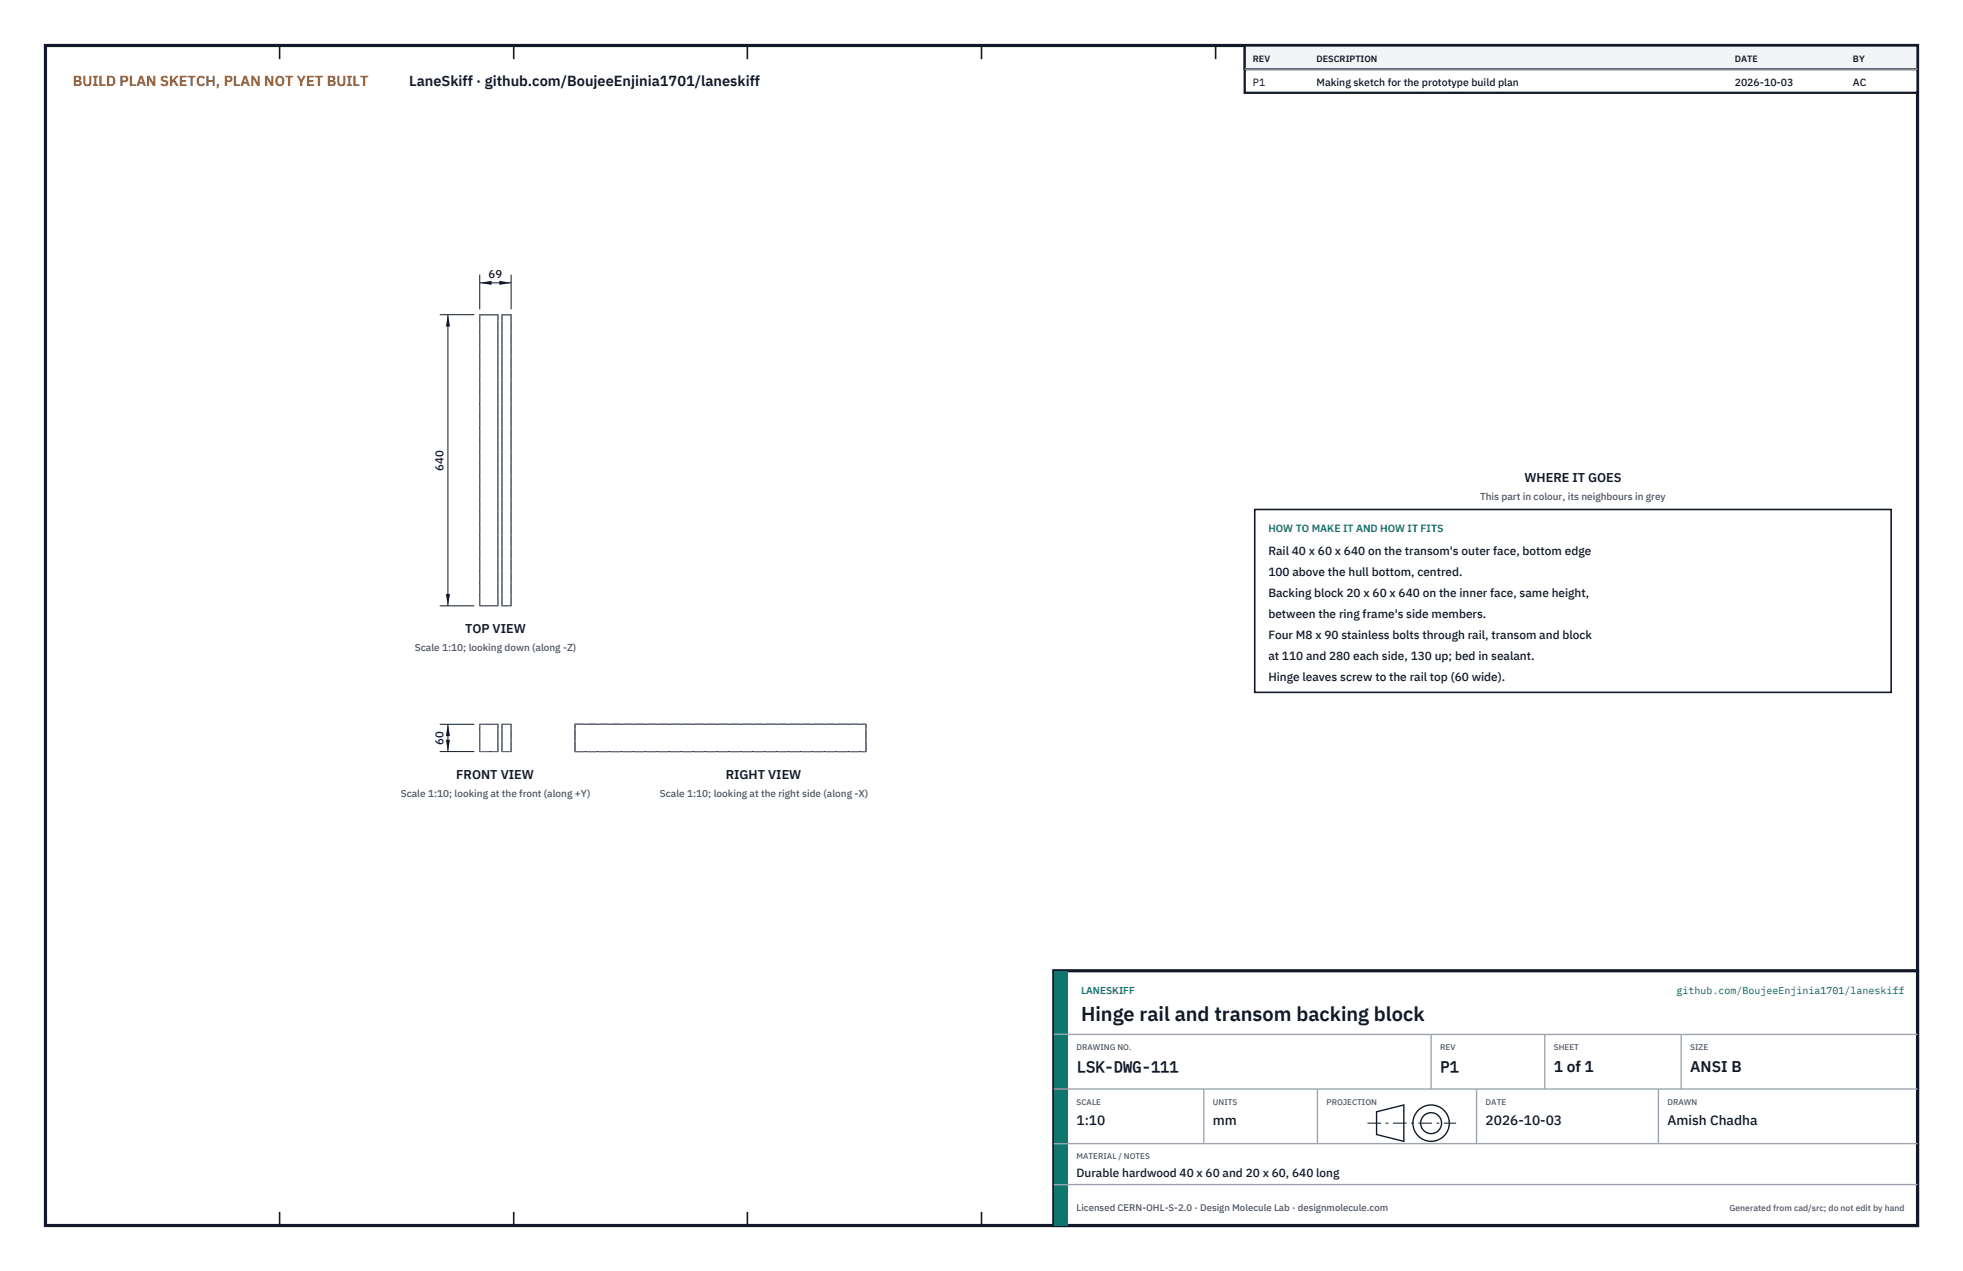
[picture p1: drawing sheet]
<svg xmlns="http://www.w3.org/2000/svg" width="432mm" height="279mm" viewBox="0 0 432 279" stroke-linecap="round" stroke-linejoin="round" font-family="sans-serif">
<defs><g id="words">
<text font-size="4.4" fill="#111827" x="237.8" y="224.4">Hinge rail and transom backing block</text>
<g font-size="3.4" fill="#111827">
<text x="236.8" y="235.6">LSK-DWG-111</text>
<text x="316.8" y="235.6">P1</text>
<text x="341.8" y="235.6">1 of 1</text>
<text x="371.8" y="235.6">ANSI B</text>
</g>
<text font-size="3.2" fill="#b45309" x="16" y="19">BUILD PLAN SKETCH, PLAN NOT YET BUILT</text>
<text font-size="3.2" fill="#111827" x="90" y="19">LaneSkiff · github.com/BoujeeEnjinia1701/laneskiff</text>
<g font-size="3" fill="#111827">
<text x="236.8" y="247.2">1:10</text>
<text x="266.8" y="247.2">mm</text>
<text x="326.8" y="247.2">2026-10-03</text>
<text x="366.8" y="247.2">Amish Chadha</text>
</g>
<g font-size="2.8" fill="#111827">
<text x="335.3" y="106">WHERE IT GOES</text>
<text x="102.3" y="139.2">TOP VIEW</text>
<text x="100.4" y="171.2">FRONT VIEW</text>
<text x="159.6" y="171.2">RIGHT VIEW</text>
</g>
<g font-size="2.6" fill="#111827">
<text x="279" y="122">Rail 40 x 60 x 640 on the transom's outer face, bottom edge</text>
<text x="279" y="126.6">100 above the hull bottom, centred.</text>
<text x="279" y="131.2">Backing block 20 x 60 x 640 on the inner face, same height,</text>
<text x="279" y="135.8">between the ring frame's side members.</text>
<text x="279" y="140.4">Four M8 x 90 stainless bolts through rail, transom and block</text>
<text x="279" y="145">at 110 and 280 each side, 130 up; bed in sealant.</text>
<text x="279" y="149.6">Hinge leaves screw to the rail top (60 wide).</text>
<text x="236.8" y="258.8">Durable hardwood 40 x 60 and 20 x 60, 640 long</text>
</g>
<g font-size="2.5" fill="#111827">
<text x="107.5" y="61.2">69</text>
<text x="97.5" y="103.4" transform="rotate(-90 97.5 103.4)">640</text>
<text x="97.5" y="163.7" transform="rotate(-90 97.5 163.7)">60</text>
</g>
<g font-size="2.3" fill="#111827">
<text x="275.6" y="18.8">P1</text>
<text x="289.6" y="18.8">Making sketch for the prototype build plan</text>
<text x="381.6" y="18.8">2026-10-03</text>
<text x="407.6" y="18.8">AC</text>
</g>
<text font-size="2.3" fill="#0f766e" x="279" y="117">HOW TO MAKE IT AND HOW IT FITS</text>
<g font-size="2.2" fill="#4b5563">
<text x="325.6" y="110">This part in colour, its neighbours in grey</text>
<text x="91.2" y="143.2">Scale 1:10; looking down (along -Z)</text>
<text x="88.1" y="175.2">Scale 1:10; looking at the front (along +Y)</text>
<text x="145.2" y="175.2">Scale 1:10; looking at the right side (along -X)</text>
</g>
<g font-size="2.2" fill="#0f766e">
<text x="237.8" y="218.4">LANESKIFF</text>
<text x="368.8" y="218.4">github.com/BoujeeEnjinia1701/laneskiff</text>
</g>
<text font-size="2.1" fill="#4b5563" x="236.8" y="266.2">Licensed CERN-OHL-S-2.0 · Design Molecule Lab · designmolecule.com</text>
<g font-size="2" fill="#111827">
<text x="275.6" y="13.6">REV</text>
<text x="289.6" y="13.6">DESCRIPTION</text>
<text x="381.6" y="13.6">DATE</text>
<text x="407.6" y="13.6">BY</text>
</g>
<text font-size="1.9" fill="#4b5563" x="380.4" y="266.2">Generated from cad/src; do not edit by hand</text>
<g font-size="1.8" fill="#4b5563">
<text x="236.8" y="230.8">DRAWING NO.</text>
<text x="316.8" y="230.8">REV</text>
<text x="341.8" y="230.8">SHEET</text>
<text x="371.8" y="230.8">SIZE</text>
<text x="236.8" y="242.8">SCALE</text>
<text x="266.8" y="242.8">UNITS</text>
<text x="291.8" y="242.8">PROJECTION</text>
<text x="326.8" y="242.8">DATE</text>
<text x="366.8" y="242.8">DRAWN</text>
<text x="236.8" y="254.8">MATERIAL / NOTES</text>
</g>
</g></defs>
<path d="M10 10h411.8v259.4h-411.8z" fill="none" stroke="#111827" stroke-width=".7" stroke-linecap="butt"/>
<g fill="none" stroke="#111827" stroke-width=".35">
<path d="M61.5 10v3M113 10v3M164.4 10v3M215.9 10v3M267.4 10v3M318.9 10v3M370.3 10v3M61.5 266.4v3M113 266.4v3M164.4 266.4v3M215.9 266.4v3M267.4 266.4v3"/>
<path d="M318.9 266.4v3M370.3 266.4v3"/>
</g>
<path d="M105.5 69.2h4v64h-4zM110.4 69.2h2v64h-2zM105.5 159.2h4v6h-4zM110.4 159.2h2v6h-2zM126.5 159.2h64v6h-64z" fill="none" stroke="#111727" stroke-width=".22"/>
<g fill="none" stroke="#6a7180" stroke-width=".22" stroke-dasharray="2.1 .5">
<path d="M105.5 69.2h4M110.4 69.2h2M105.5 133.2v-64M105.5 133.2h4M109.5 133.2v-64M110.4 133.2v-64M110.4 133.2h2M112.4 133.2v-64M105.5 159.2h4M110.4 159.2h2M126.5 159.2h64M105.5 165.2v-6"/>
<path d="M105.5 165.2h4M109.5 165.2v-6M110.4 165.2v-6M110.4 165.2h2M112.4 165.2v-6M126.5 165.2v-6M126.5 165.2h64M190.5 165.2v-6"/>
</g>
<path d="M105.5 60.4v7.6M105.5 62.2h6.9M112.4 60.4v7.6" fill="none" stroke="#111827" stroke-width=".22"/>
<path d="M105.5 62.2l2.6-.5v.9zM109.8 61.7v.9l2.6-.4z" fill="#111827"/>
<path d="M96.7 69.2h7.6M98.5 69.2v64M96.7 133.2h7.6" fill="none" stroke="#111827" stroke-width=".22"/>
<path d="M98.5 69.2l-.4 2.6h.9zM98.1 130.6h.9l-.5 2.6z" fill="#111827"/>
<path d="M96.7 159.2h7.6M98.5 159.2v6M96.7 165.2h7.6" fill="none" stroke="#111827" stroke-width=".22"/>
<path d="M98.5 159.2l-.4 2.6h.9zM98.1 162.6h.9l-.5 2.6z" fill="#111827"/>
<path d="M276 112h140v40.2h-140z" fill="#fff" stroke="#111827" stroke-width=".35"/>
<path d="M273.8 10h148v10.4h-148z" fill="#fff" stroke="#111827" stroke-width=".5"/>
<path d="M273.8 10h148v5.2h-148z" fill="#f3f4f6" stroke="#111827" stroke-width=".5"/>
<path d="M273.8 15.2h148" fill="none" stroke="#9ca3af" stroke-width=".3"/>
<path d="M231.8 213.4h190v56h-190z" fill="#fff" stroke="#111827" stroke-width=".7" stroke-linecap="butt"/>
<path d="M231.8 213.4h3v56h-3z" fill="#0f766e"/>
<path d="M231.8 227.4h190M231.8 239.4h190M264.8 239.4v12M289.8 239.4v12M314.8 227.4v12M324.8 239.4v12M339.8 227.4v12M364.8 239.4v12M369.8 227.4v12M231.8 251.4h190M231.8 260.4h190" fill="none" stroke="#9ca3af" stroke-width=".3"/>
<g fill="none" stroke="#111827" stroke-width=".3">
<path d="M302.8 244.4l6-1.5v8l-6-1.5z"/>
<circle cx="314.8" cy="246.9" r="4"/>
<circle cx="314.8" cy="246.9" r="2.3"/>
</g>
<path d="M300.8 246.9h19.5" fill="none" stroke="#111827" stroke-width=".22" stroke-dasharray="3 1 .6 1" stroke-linecap="butt"/>
<use href="#words"/>
</svg>
